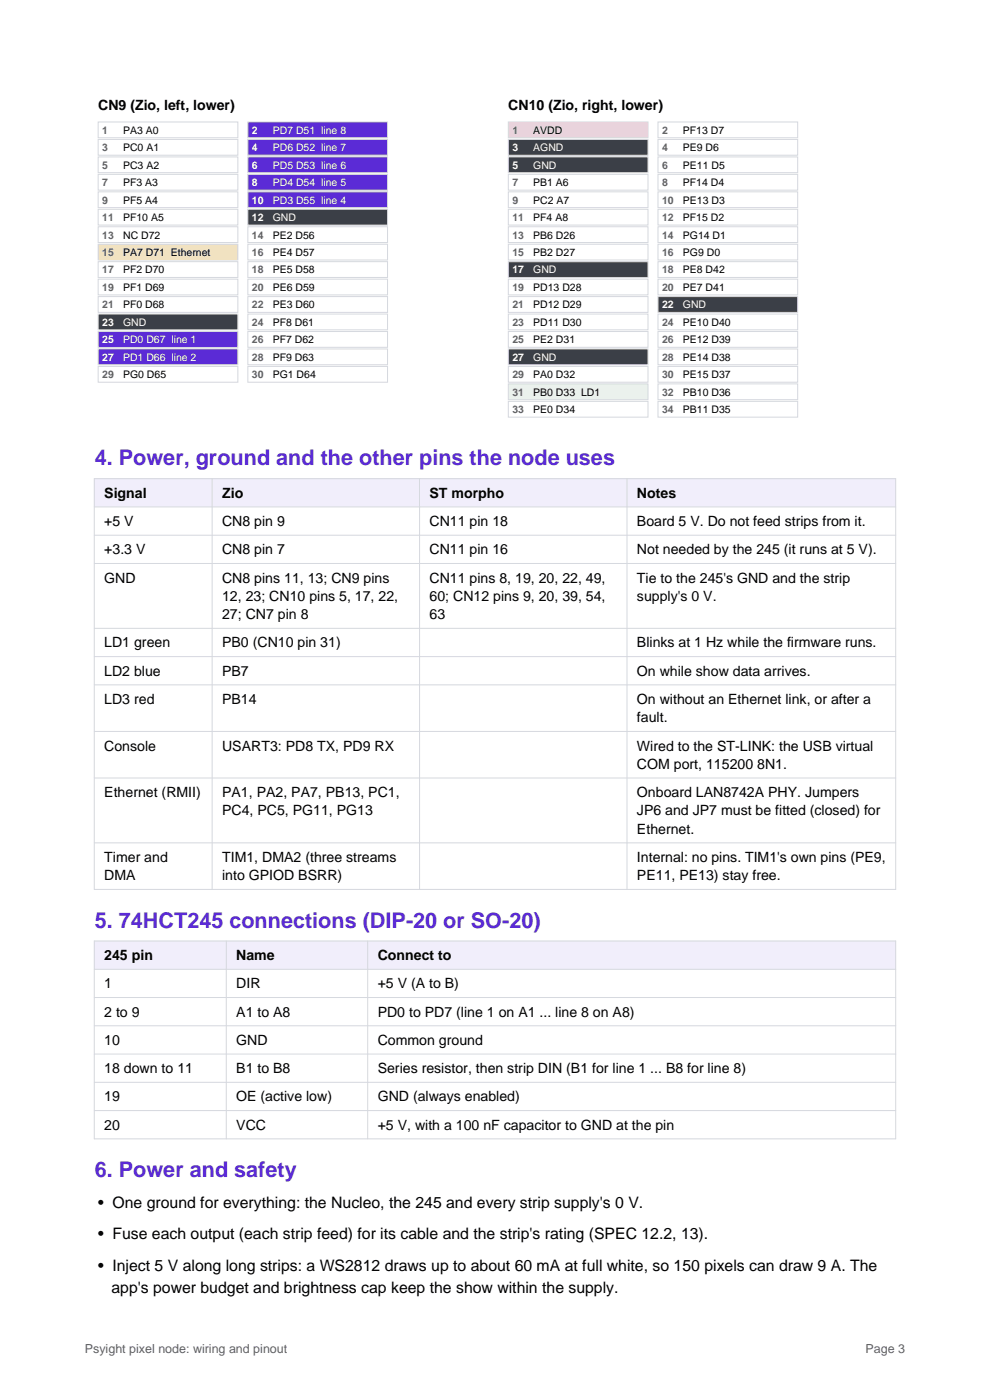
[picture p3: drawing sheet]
<svg xmlns="http://www.w3.org/2000/svg" width="210mm" height="297mm" viewBox="0 0 210 297" stroke-linecap="round" stroke-linejoin="round" font-family="sans-serif">
<defs><g id="words">
<g font-size="4.6" fill="#5b2bd6">
<text x="20.1" y="98.7">4. Power, ground and the other pins the node uses</text>
<text x="20.1" y="196.8">5. 74HCT245 connections (DIP-20 or SO-20)</text>
<text x="20.1" y="249.7">6. Power and safety</text>
</g>
<g font-size="3.4">
<text x="20.8" y="256.2">• One ground for everything: the Nucleo, the 245 and every strip supply's 0 V.</text>
<text x="20.8" y="262.9">• Fuse each output (each strip feed) for its cable and the strip's rating (SPEC 12.2, 13).</text>
<text x="20.8" y="269.6">• Inject 5 V along long strips: a WS2812 draws up to about 60 mA at full white, so 150 pixels can draw 9 A. The</text>
<text x="23.6" y="274.2">app's power budget and brightness cap keep the show within the supply.</text>
</g>
<g font-size="3">
<text x="20.8" y="23.4">CN9 (Zio, left, lower)</text>
<text x="107.8" y="23.4">CN10 (Zio, right, lower)</text>
<text x="22.1" y="105.6">Signal</text>
<text x="47.1" y="105.6">Zio</text>
<text x="91.1" y="105.6">ST morpho</text>
<text x="135.1" y="105.6">Notes</text>
<text x="22.1" y="111.6">+5 V</text>
<text x="47.1" y="111.6">CN8 pin 9</text>
<text x="91.1" y="111.6">CN11 pin 18</text>
<text x="135.1" y="111.6">Board 5 V. Do not feed strips from it.</text>
<text x="22.1" y="117.6">+3.3 V</text>
<text x="47.1" y="117.6">CN8 pin 7</text>
<text x="91.1" y="117.6">CN11 pin 16</text>
<text x="135.1" y="117.6">Not needed by the 245 (it runs at 5 V).</text>
<text x="22.1" y="123.6">GND</text>
<text x="47.1" y="123.6">CN8 pins 11, 13; CN9 pins</text>
<text x="91.1" y="123.6">CN11 pins 8, 19, 20, 22, 49,</text>
<text x="135.1" y="123.6">Tie to the 245's GND and the strip</text>
<text x="47.1" y="127.5">12, 23; CN10 pins 5, 17, 22,</text>
<text x="47.1" y="131.4">27; CN7 pin 8</text>
<text x="91.1" y="127.5">60; CN12 pins 9, 20, 39, 54,</text>
<text x="91.1" y="131.4">63</text>
<text x="135.1" y="127.5">supply's 0 V.</text>
<text x="22.1" y="137.4">LD1 green</text>
<text x="47.1" y="137.4">PB0 (CN10 pin 31)</text>
<text x="135.1" y="137.4">Blinks at 1 Hz while the firmware runs.</text>
<text x="22.1" y="143.4">LD2 blue</text>
<text x="47.1" y="143.4">PB7</text>
<text x="135.1" y="143.4">On while show data arrives.</text>
<text x="22.1" y="149.4">LD3 red</text>
<text x="47.1" y="149.4">PB14</text>
<text x="135.1" y="149.4">On without an Ethernet link, or after a</text>
<text x="135.1" y="153.2">fault.</text>
<text x="22.1" y="159.2">Console</text>
<text x="47.1" y="159.2">USART3: PD8 TX, PD9 RX</text>
<text x="135.1" y="159.2">Wired to the ST-LINK: the USB virtual</text>
<text x="135.1" y="163.1">COM port, 115200 8N1.</text>
<text x="22.1" y="169.1">Ethernet (RMII)</text>
<text x="47.1" y="169.1">PA1, PA2, PA7, PB13, PC1,</text>
<text x="47.1" y="173">PC4, PC5, PG11, PG13</text>
<text x="135.1" y="169.1">Onboard LAN8742A PHY. Jumpers</text>
<text x="135.1" y="173">JP6 and JP7 must be fitted (closed) for</text>
<text x="135.1" y="176.9">Ethernet.</text>
<text x="22.1" y="182.9">Timer and</text>
<text x="47.1" y="182.9">TIM1, DMA2 (three streams</text>
<text x="135.1" y="182.9">Internal: no pins. TIM1's own pins (PE9,</text>
<text x="22.1" y="186.7">DMA</text>
<text x="47.1" y="186.7">into GPIOD BSRR)</text>
<text x="135.1" y="186.7">PE11, PE13) stay free.</text>
<text x="22.1" y="203.7">245 pin</text>
<text x="50.1" y="203.7">Name</text>
<text x="80.1" y="203.7">Connect to</text>
<text x="22.1" y="209.7">1</text>
<text x="50.1" y="209.7">DIR</text>
<text x="80.1" y="209.7">+5 V (A to B)</text>
<text x="22.1" y="215.7">2 to 9</text>
<text x="50.1" y="215.7">A1 to A8</text>
<text x="80.1" y="215.7">PD0 to PD7 (line 1 on A1 ... line 8 on A8)</text>
<text x="22.1" y="221.7">10</text>
<text x="50.1" y="221.7">GND</text>
<text x="80.1" y="221.7">Common ground</text>
<text x="22.1" y="227.7">18 down to 11</text>
<text x="50.1" y="227.7">B1 to B8</text>
<text x="80.1" y="227.7">Series resistor, then strip DIN (B1 for line 1 ... B8 for line 8)</text>
<text x="22.1" y="233.7">19</text>
<text x="50.1" y="233.7">OE (active low)</text>
<text x="80.1" y="233.7">GND (always enabled)</text>
<text x="22.1" y="239.7">20</text>
<text x="50.1" y="239.7">VCC</text>
<text x="80.1" y="239.7">+5 V, with a 100 nF capacitor to GND at the pin</text>
</g>
<g font-size="2.6" fill="#5a5f6a">
<text x="18" y="287">Psyight pixel node: wiring and pinout</text>
<text x="183.6" y="287">Page 3</text>
</g>
<g font-size="2.2" fill="#5a5f6a">
<text x="21.7" y="28.4">1</text>
<text x="108.7" y="28.4">1</text>
<text x="140.5" y="28.4">2</text>
<text x="21.7" y="32.1">3</text>
<text x="21.7" y="35.8">5</text>
<text x="140.5" y="32.1">4</text>
<text x="140.5" y="35.8">6</text>
<text x="21.7" y="39.5">7</text>
<text x="108.7" y="39.5">7</text>
<text x="140.5" y="39.5">8</text>
<text x="21.7" y="43.2">9</text>
<text x="21.7" y="46.9">11</text>
<text x="108.7" y="43.2">9</text>
<text x="108.7" y="46.9">11</text>
<text x="140.5" y="43.2">10</text>
<text x="140.5" y="46.9">12</text>
<text x="21.7" y="50.6">13</text>
<text x="53.5" y="50.6">14</text>
<text x="108.7" y="50.6">13</text>
<text x="140.5" y="50.6">14</text>
<text x="21.7" y="54.3">15</text>
<text x="21.7" y="58">17</text>
<text x="53.5" y="54.3">16</text>
<text x="53.5" y="58">18</text>
<text x="108.7" y="54.3">15</text>
<text x="140.5" y="54.3">16</text>
<text x="140.5" y="58">18</text>
<text x="21.7" y="61.7">19</text>
<text x="21.7" y="65.4">21</text>
<text x="53.5" y="61.7">20</text>
<text x="53.5" y="65.4">22</text>
<text x="108.7" y="61.7">19</text>
<text x="108.7" y="65.4">21</text>
<text x="140.5" y="61.7">20</text>
<text x="53.5" y="69.1">24</text>
<text x="108.7" y="69.1">23</text>
<text x="140.5" y="69.1">24</text>
<text x="53.5" y="72.8">26</text>
<text x="53.5" y="76.5">28</text>
<text x="108.7" y="72.8">25</text>
<text x="140.5" y="72.8">26</text>
<text x="140.5" y="76.5">28</text>
<text x="21.7" y="80.2">29</text>
<text x="53.5" y="80.2">30</text>
<text x="108.7" y="80.2">29</text>
<text x="108.7" y="83.9">31</text>
<text x="140.5" y="80.2">30</text>
<text x="140.5" y="83.9">32</text>
<text x="108.7" y="87.6">33</text>
<text x="140.5" y="87.6">34</text>
</g>
<g font-size="2.2">
<text x="26.1" y="28.4">PA3 A0</text>
<text x="113.1" y="28.4">AVDD</text>
<text x="144.9" y="28.4">PF13 D7</text>
<text x="26.1" y="32.1">PC0 A1</text>
<text x="26.1" y="35.8">PC3 A2</text>
<text x="144.9" y="32.1">PE9 D6</text>
<text x="144.9" y="35.8">PE11 D5</text>
<text x="26.1" y="39.5">PF3 A3</text>
<text x="113.1" y="39.5">PB1 A6</text>
<text x="144.9" y="39.5">PF14 D4</text>
<text x="26.1" y="43.2">PF5 A4</text>
<text x="26.1" y="46.9">PF10 A5</text>
<text x="113.1" y="43.2">PC2 A7</text>
<text x="113.1" y="46.9">PF4 A8</text>
<text x="144.9" y="43.2">PE13 D3</text>
<text x="144.9" y="46.9">PF15 D2</text>
<text x="26.1" y="50.6">NC D72</text>
<text x="57.9" y="50.6">PE2 D56</text>
<text x="113.1" y="50.6">PB6 D26</text>
<text x="144.9" y="50.6">PG14 D1</text>
<text x="26.1" y="54.3">PA7 D71 Ethernet</text>
<text x="26.1" y="58">PF2 D70</text>
<text x="57.9" y="54.3">PE4 D57</text>
<text x="57.9" y="58">PE5 D58</text>
<text x="113.1" y="54.3">PB2 D27</text>
<text x="144.9" y="54.3">PG9 D0</text>
<text x="144.9" y="58">PE8 D42</text>
<text x="26.1" y="61.7">PF1 D69</text>
<text x="26.1" y="65.4">PF0 D68</text>
<text x="57.9" y="61.7">PE6 D59</text>
<text x="57.9" y="65.4">PE3 D60</text>
<text x="113.1" y="61.7">PD13 D28</text>
<text x="113.1" y="65.4">PD12 D29</text>
<text x="144.9" y="61.7">PE7 D41</text>
<text x="57.9" y="69.1">PF8 D61</text>
<text x="113.1" y="69.1">PD11 D30</text>
<text x="144.9" y="69.1">PE10 D40</text>
<text x="57.9" y="72.8">PF7 D62</text>
<text x="57.9" y="76.5">PF9 D63</text>
<text x="113.1" y="72.8">PE2 D31</text>
<text x="144.9" y="72.8">PE12 D39</text>
<text x="144.9" y="76.5">PE14 D38</text>
<text x="26.1" y="80.2">PG0 D65</text>
<text x="57.9" y="80.2">PG1 D64</text>
<text x="113.1" y="80.2">PA0 D32</text>
<text x="113.1" y="83.9">PB0 D33 LD1</text>
<text x="144.9" y="80.2">PE15 D37</text>
<text x="144.9" y="83.9">PB10 D36</text>
<text x="113.1" y="87.6">PE0 D34</text>
<text x="144.9" y="87.6">PB11 D35</text>
</g>
<g font-size="2.2" fill="#fff">
<text x="53.5" y="28.4">2</text>
<text x="57.9" y="28.4">PD7 D51 line 8</text>
<text x="53.5" y="32.1">4</text>
<text x="53.5" y="35.8">6</text>
<text x="57.9" y="32.1">PD6 D52 line 7</text>
<text x="57.9" y="35.8">PD5 D53 line 6</text>
<text x="108.7" y="32.1">3</text>
<text x="108.7" y="35.8">5</text>
<text x="113.1" y="32.1">AGND</text>
<text x="113.1" y="35.8">GND</text>
<text x="53.5" y="39.5">8</text>
<text x="57.9" y="39.5">PD4 D54 line 5</text>
<text x="53.5" y="43.2">10</text>
<text x="53.5" y="46.9">12</text>
<text x="57.9" y="43.2">PD3 D55 line 4</text>
<text x="57.9" y="46.9">GND</text>
<text x="108.7" y="58">17</text>
<text x="113.1" y="58">GND</text>
<text x="140.5" y="65.4">22</text>
<text x="144.9" y="65.4">GND</text>
<text x="21.7" y="69.1">23</text>
<text x="26.1" y="69.1">GND</text>
<text x="21.7" y="72.8">25</text>
<text x="21.7" y="76.5">27</text>
<text x="26.1" y="72.8">PD0 D67 line 1</text>
<text x="26.1" y="76.5">PD1 D66 line 2</text>
<text x="108.7" y="76.5">27</text>
<text x="113.1" y="76.5">GND</text>
</g>
</g></defs>
<path d="M20.8 25.9h29.7v3.3h-29.7z" fill-rule="evenodd" fill="#fff" stroke="#d5d8de" stroke-width=".21"/>
<path d="M52.6 25.9h29.6v3.3h-29.6z" fill-rule="evenodd" fill="#5b2bd6" stroke="#d5d8de" stroke-width=".21"/>
<path d="M20.8 29.6h29.7v3.3h-29.7z" fill-rule="evenodd" fill="#fff" stroke="#d5d8de" stroke-width=".21"/>
<path d="M52.6 29.6h29.6v3.3h-29.6z" fill-rule="evenodd" fill="#5b2bd6" stroke="#d5d8de" stroke-width=".21"/>
<path d="M20.8 33.3h29.7v3.3h-29.7z" fill-rule="evenodd" fill="#fff" stroke="#d5d8de" stroke-width=".21"/>
<path d="M52.6 33.3h29.6v3.3h-29.6z" fill-rule="evenodd" fill="#5b2bd6" stroke="#d5d8de" stroke-width=".21"/>
<path d="M20.8 37h29.7v3.3h-29.7z" fill-rule="evenodd" fill="#fff" stroke="#d5d8de" stroke-width=".21"/>
<path d="M52.6 37h29.6v3.3h-29.6z" fill-rule="evenodd" fill="#5b2bd6" stroke="#d5d8de" stroke-width=".21"/>
<path d="M20.8 40.7h29.7v3.3h-29.7z" fill-rule="evenodd" fill="#fff" stroke="#d5d8de" stroke-width=".21"/>
<path d="M52.6 40.7h29.6v3.3h-29.6z" fill-rule="evenodd" fill="#5b2bd6" stroke="#d5d8de" stroke-width=".21"/>
<path d="M20.8 44.4h29.7v3.4h-29.7z" fill-rule="evenodd" fill="#fff" stroke="#d5d8de" stroke-width=".21"/>
<path d="M52.6 44.4h29.6v3.4h-29.6z" fill-rule="evenodd" fill="#3b3f47" stroke="#d5d8de" stroke-width=".21"/>
<g fill="#fff" stroke="#d5d8de" stroke-width=".21">
<path d="M20.8 48.1h29.7v3.4h-29.7z" fill-rule="evenodd"/>
<path d="M52.6 48.1h29.6v3.4h-29.6z" fill-rule="evenodd"/>
</g>
<path d="M20.8 51.8h29.7v3.4h-29.7z" fill-rule="evenodd" fill="#f5e2b8" stroke="#d5d8de" stroke-width=".21"/>
<g fill="#fff" stroke="#d5d8de" stroke-width=".21">
<path d="M52.6 51.8h29.6v3.4h-29.6z" fill-rule="evenodd"/>
<path d="M20.8 55.5h29.7v3.4h-29.7z" fill-rule="evenodd"/>
<path d="M52.6 55.5h29.6v3.4h-29.6z" fill-rule="evenodd"/>
<path d="M20.8 59.2h29.7v3.4h-29.7z" fill-rule="evenodd"/>
<path d="M52.6 59.2h29.6v3.4h-29.6z" fill-rule="evenodd"/>
<path d="M20.8 62.9h29.7v3.4h-29.7z" fill-rule="evenodd"/>
<path d="M52.6 62.9h29.6v3.4h-29.6z" fill-rule="evenodd"/>
</g>
<path d="M20.8 66.6h29.7v3.4h-29.7z" fill-rule="evenodd" fill="#3b3f47" stroke="#d5d8de" stroke-width=".21"/>
<path d="M52.6 66.6h29.6v3.4h-29.6z" fill-rule="evenodd" fill="#fff" stroke="#d5d8de" stroke-width=".21"/>
<path d="M20.8 70.3h29.7v3.4h-29.7z" fill-rule="evenodd" fill="#5b2bd6" stroke="#d5d8de" stroke-width=".21"/>
<path d="M52.6 70.3h29.6v3.4h-29.6z" fill-rule="evenodd" fill="#fff" stroke="#d5d8de" stroke-width=".21"/>
<path d="M20.8 74h29.7v3.4h-29.7z" fill-rule="evenodd" fill="#5b2bd6" stroke="#d5d8de" stroke-width=".21"/>
<g fill="#fff" stroke="#d5d8de" stroke-width=".21">
<path d="M52.6 74h29.6v3.4h-29.6z" fill-rule="evenodd"/>
<path d="M20.8 77.7h29.7v3.4h-29.7z" fill-rule="evenodd"/>
<path d="M52.6 77.7h29.6v3.4h-29.6z" fill-rule="evenodd"/>
</g>
<path d="M107.8 25.9h29.7v3.3h-29.7z" fill-rule="evenodd" fill="#f6d5d5" stroke="#d5d8de" stroke-width=".21"/>
<path d="M139.6 25.9h29.6v3.3h-29.6z" fill-rule="evenodd" fill="#fff" stroke="#d5d8de" stroke-width=".21"/>
<path d="M107.8 29.6h29.7v3.3h-29.7z" fill-rule="evenodd" fill="#3b3f47" stroke="#d5d8de" stroke-width=".21"/>
<path d="M139.6 29.6h29.6v3.3h-29.6z" fill-rule="evenodd" fill="#fff" stroke="#d5d8de" stroke-width=".21"/>
<path d="M107.8 33.3h29.7v3.3h-29.7z" fill-rule="evenodd" fill="#3b3f47" stroke="#d5d8de" stroke-width=".21"/>
<g fill="#fff" stroke="#d5d8de" stroke-width=".21">
<path d="M139.6 33.3h29.6v3.3h-29.6z" fill-rule="evenodd"/>
<path d="M107.8 37h29.7v3.3h-29.7z" fill-rule="evenodd"/>
<path d="M139.6 37h29.6v3.3h-29.6z" fill-rule="evenodd"/>
<path d="M107.8 40.7h29.7v3.3h-29.7z" fill-rule="evenodd"/>
<path d="M139.6 40.7h29.6v3.3h-29.6z" fill-rule="evenodd"/>
<path d="M107.8 44.4h29.7v3.4h-29.7z" fill-rule="evenodd"/>
<path d="M139.6 44.4h29.6v3.4h-29.6z" fill-rule="evenodd"/>
<path d="M107.8 48.1h29.7v3.4h-29.7z" fill-rule="evenodd"/>
<path d="M139.6 48.1h29.6v3.4h-29.6z" fill-rule="evenodd"/>
<path d="M107.8 51.8h29.7v3.4h-29.7z" fill-rule="evenodd"/>
<path d="M139.6 51.8h29.6v3.4h-29.6z" fill-rule="evenodd"/>
</g>
<path d="M107.8 55.5h29.7v3.4h-29.7z" fill-rule="evenodd" fill="#3b3f47" stroke="#d5d8de" stroke-width=".21"/>
<g fill="#fff" stroke="#d5d8de" stroke-width=".21">
<path d="M139.6 55.5h29.6v3.4h-29.6z" fill-rule="evenodd"/>
<path d="M107.8 59.2h29.7v3.4h-29.7z" fill-rule="evenodd"/>
<path d="M139.6 59.2h29.6v3.4h-29.6z" fill-rule="evenodd"/>
<path d="M107.8 62.9h29.7v3.4h-29.7z" fill-rule="evenodd"/>
</g>
<path d="M139.6 62.9h29.6v3.4h-29.6z" fill-rule="evenodd" fill="#3b3f47" stroke="#d5d8de" stroke-width=".21"/>
<g fill="#fff" stroke="#d5d8de" stroke-width=".21">
<path d="M107.8 66.6h29.7v3.4h-29.7z" fill-rule="evenodd"/>
<path d="M139.6 66.6h29.6v3.4h-29.6z" fill-rule="evenodd"/>
<path d="M107.8 70.3h29.7v3.4h-29.7z" fill-rule="evenodd"/>
<path d="M139.6 70.3h29.6v3.4h-29.6z" fill-rule="evenodd"/>
</g>
<path d="M107.8 74h29.7v3.4h-29.7z" fill-rule="evenodd" fill="#3b3f47" stroke="#d5d8de" stroke-width=".21"/>
<g fill="#fff" stroke="#d5d8de" stroke-width=".21">
<path d="M139.6 74h29.6v3.4h-29.6z" fill-rule="evenodd"/>
<path d="M107.8 77.7h29.7v3.4h-29.7z" fill-rule="evenodd"/>
<path d="M139.6 77.7h29.6v3.4h-29.6z" fill-rule="evenodd"/>
</g>
<path d="M107.8 81.4h29.7v3.4h-29.7z" fill-rule="evenodd" fill="#e8f3ea" stroke="#d5d8de" stroke-width=".21"/>
<g fill="#fff" stroke="#d5d8de" stroke-width=".21">
<path d="M139.6 81.4h29.6v3.4h-29.6z" fill-rule="evenodd"/>
<path d="M107.8 85.1h29.7v3.4h-29.7z" fill-rule="evenodd"/>
<path d="M139.6 85.1h29.6v3.4h-29.6z" fill-rule="evenodd"/>
</g>
<path d="M20 101.5h170v6h-170z" fill-rule="evenodd" fill="#f1eefb"/>
<g fill="none" stroke="#d5d8de" stroke-width=".21">
<path d="M20 101.5h170v87.2h-170zM20 107.5h170M20 113.5h170M20 119.5h170M45 101.5v87.2M89 101.5v87.2M133 101.5v87.2M20 133.3h170M20 139.3h170M20 145.3h170M20 155.2h170M20 165h170"/>
<path d="M20 178.8h170"/>
</g>
<path d="M20 199.6h170v6h-170z" fill-rule="evenodd" fill="#f1eefb"/>
<path d="M20 199.6h170v42h-170zM48 199.6v42M78 199.6v42M20 205.6h170M20 211.6h170M20 217.6h170M20 223.6h170M20 229.6h170M20 235.6h170" fill="none" stroke="#d5d8de" stroke-width=".21"/>
<use href="#words"/>
</svg>
